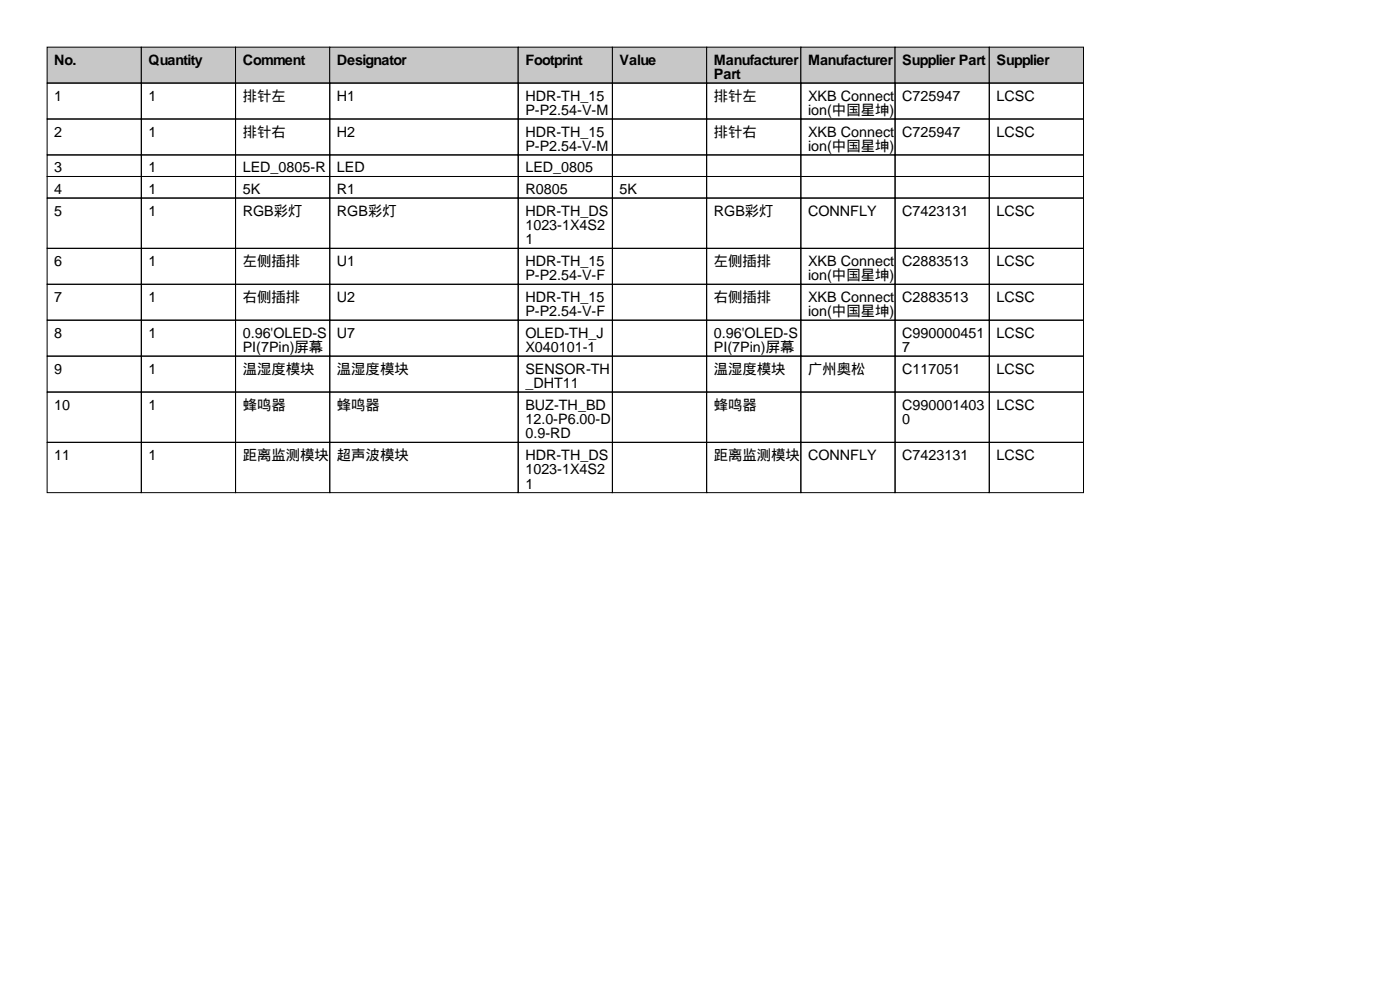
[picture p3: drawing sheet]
<svg xmlns="http://www.w3.org/2000/svg" width="297mm" height="210mm" viewBox="0 0 297 210" stroke-linecap="round" stroke-linejoin="round" font-family="sans-serif">
<defs><g id="words">
<g font-size="3">
<text x="11.5" y="13.7">No.</text>
<text x="31.5" y="13.7">Quantity</text>
<text x="51.5" y="13.7">Comment</text>
<text x="71.5" y="13.7">Designator</text>
<text x="111.5" y="13.7">Footprint</text>
<text x="131.5" y="13.7">Value</text>
<text x="151.5" y="13.7">Manufacturer</text>
<text x="151.5" y="16.8">Part</text>
<text x="171.5" y="13.7">Manufacturer</text>
<text x="191.5" y="13.7">Supplier Part</text>
<text x="211.5" y="13.7">Supplier</text>
<text x="11.5" y="21.3">1</text>
<text x="31.5" y="21.3">1</text>
<text x="51.5" y="21.3">排针左</text>
<text x="71.5" y="21.3">H1</text>
<text x="111.5" y="21.3">HDR-TH_15</text>
<text x="151.5" y="21.3">排针左</text>
<text x="171.5" y="21.3">XKB Connect</text>
<text x="191.5" y="21.3">C725947</text>
<text x="211.5" y="21.3">LCSC</text>
<text x="11.5" y="29">2</text>
<text x="31.5" y="29">1</text>
<text x="51.5" y="29">排针右</text>
<text x="71.5" y="29">H2</text>
<text x="111.5" y="24.4">P-P2.54-V-M</text>
<text x="111.5" y="29">HDR-TH_15</text>
<text x="151.5" y="29">排针右</text>
<text x="171.5" y="24.4">ion(中国星坤)</text>
<text x="171.5" y="29">XKB Connect</text>
<text x="191.5" y="29">C725947</text>
<text x="211.5" y="29">LCSC</text>
<text x="111.5" y="32">P-P2.54-V-M</text>
<text x="171.5" y="32">ion(中国星坤)</text>
<text x="11.5" y="36.6">3</text>
<text x="11.5" y="41.2">4</text>
<text x="31.5" y="36.6">1</text>
<text x="31.5" y="41.2">1</text>
<text x="51.5" y="36.6">LED_0805-R</text>
<text x="51.5" y="41.2">5K</text>
<text x="71.5" y="36.6">LED</text>
<text x="71.5" y="41.2">R1</text>
<text x="111.5" y="36.6">LED_0805</text>
<text x="111.5" y="41.2">R0805</text>
<text x="131.5" y="41.2">5K</text>
<text x="11.5" y="45.7">5</text>
<text x="31.5" y="45.7">1</text>
<text x="51.5" y="45.7">RGB彩灯</text>
<text x="71.5" y="45.7">RGB彩灯</text>
<text x="111.5" y="45.7">HDR-TH_DS</text>
<text x="151.5" y="45.7">RGB彩灯</text>
<text x="171.5" y="45.7">CONNFLY</text>
<text x="191.5" y="45.7">C7423131</text>
<text x="211.5" y="45.7">LCSC</text>
<text x="111.5" y="48.8">1023-1X4S2</text>
<text x="111.5" y="51.8">1</text>
<text x="11.5" y="56.4">6</text>
<text x="31.5" y="56.4">1</text>
<text x="51.5" y="56.4">左侧插排</text>
<text x="71.5" y="56.4">U1</text>
<text x="111.5" y="56.4">HDR-TH_15</text>
<text x="111.5" y="59.4">P-P2.54-V-F</text>
<text x="151.5" y="56.4">左侧插排</text>
<text x="171.5" y="56.4">XKB Connect</text>
<text x="171.5" y="59.4">ion(中国星坤)</text>
<text x="191.5" y="56.4">C2883513</text>
<text x="211.5" y="56.4">LCSC</text>
<text x="11.5" y="64">7</text>
<text x="31.5" y="64">1</text>
<text x="51.5" y="64">右侧插排</text>
<text x="71.5" y="64">U2</text>
<text x="111.5" y="64">HDR-TH_15</text>
<text x="151.5" y="64">右侧插排</text>
<text x="171.5" y="64">XKB Connect</text>
<text x="191.5" y="64">C2883513</text>
<text x="211.5" y="64">LCSC</text>
<text x="11.5" y="71.6">8</text>
<text x="31.5" y="71.6">1</text>
<text x="51.5" y="71.6">0.96'OLED-S</text>
<text x="71.5" y="71.6">U7</text>
<text x="111.5" y="67.1">P-P2.54-V-F</text>
<text x="111.5" y="71.6">OLED-TH_J</text>
<text x="151.5" y="71.6">0.96'OLED-S</text>
<text x="171.5" y="67.1">ion(中国星坤)</text>
<text x="191.5" y="71.6">C990000451</text>
<text x="211.5" y="71.6">LCSC</text>
<text x="51.5" y="74.7">PI(7Pin)屏幕</text>
<text x="111.5" y="74.7">X040101-1</text>
<text x="151.5" y="74.7">PI(7Pin)屏幕</text>
<text x="191.5" y="74.7">7</text>
<text x="11.5" y="79.3">9</text>
<text x="31.5" y="79.3">1</text>
<text x="51.5" y="79.3">温湿度模块</text>
<text x="71.5" y="79.3">温湿度模块</text>
<text x="111.5" y="79.3">SENSOR-TH</text>
<text x="111.5" y="82.3">_DHT11</text>
<text x="151.5" y="79.3">温湿度模块</text>
<text x="171.5" y="79.3">广州奥松</text>
<text x="191.5" y="79.3">C117051</text>
<text x="211.5" y="79.3">LCSC</text>
<text x="11.5" y="86.9">10</text>
<text x="31.5" y="86.9">1</text>
<text x="51.5" y="86.9">蜂鸣器</text>
<text x="71.5" y="86.9">蜂鸣器</text>
<text x="111.5" y="86.9">BUZ-TH_BD</text>
<text x="111.5" y="89.9">12.0-P6.00-D</text>
<text x="151.5" y="86.9">蜂鸣器</text>
<text x="191.5" y="86.9">C990001403</text>
<text x="191.5" y="89.9">0</text>
<text x="211.5" y="86.9">LCSC</text>
<text x="111.5" y="93">0.9-RD</text>
<text x="11.5" y="97.5">11</text>
<text x="31.5" y="97.5">1</text>
<text x="51.5" y="97.5">距离监测模块</text>
<text x="71.5" y="97.5">超声波模块</text>
<text x="111.5" y="97.5">HDR-TH_DS</text>
<text x="111.5" y="100.6">1023-1X4S2</text>
<text x="151.5" y="97.5">距离监测模块</text>
<text x="171.5" y="97.5">CONNFLY</text>
<text x="191.5" y="97.5">C7423131</text>
<text x="211.5" y="97.5">LCSC</text>
<text x="111.5" y="103.6">1</text>
</g>
</g></defs>
<g fill="#c7c7c7" stroke="#000" stroke-width=".21">
<path d="M10 10h20v7.6h-20z"/>
<path d="M30 10h20v7.6h-20z"/>
<path d="M50 10h20v7.6h-20z"/>
<path d="M70 10h40v7.6h-40z"/>
<path d="M110 10h20v7.6h-20z"/>
<path d="M130 10h20v7.6h-20z"/>
<path d="M150 10h20v7.6h-20z"/>
<path d="M170 10h20v7.6h-20z"/>
<path d="M190 10h20v7.6h-20z"/>
<path d="M210 10h20v7.6h-20z"/>
</g>
<g fill="none" stroke="#000" stroke-width=".21">
<path d="M10 17.6h20v7.6h-20zM30 17.6h20v7.6h-20zM50 17.6h20v7.6h-20zM70 17.6h40v7.6h-40zM110 17.6h20v7.6h-20zM130 17.6h20v7.6h-20zM150 17.6h20v7.6h-20zM170 17.6h20v7.6h-20zM190 17.6h20v7.6h-20zM210 17.6h20v7.6h-20zM10 25.2h20v7.7h-20zM10 32.9h20v4.5h-20z"/>
<path d="M10 37.4h20v4.6h-20zM30 25.2h20v7.7h-20zM30 32.9h20v4.5h-20zM30 37.4h20v4.6h-20zM50 25.2h20v7.7h-20zM50 32.9h20v4.5h-20zM50 37.4h20v4.6h-20zM70 25.2h40v7.7h-40zM70 32.9h40v4.5h-40zM70 37.4h40v4.6h-40zM110 25.2h20v7.7h-20zM110 32.9h20v4.5h-20z"/>
<path d="M110 37.4h20v4.6h-20zM130 25.2h20v7.7h-20zM130 32.9h20v4.5h-20zM130 37.4h20v4.6h-20zM150 25.2h20v7.7h-20zM150 32.9h20v4.5h-20zM150 37.4h20v4.6h-20zM170 25.2h20v7.7h-20zM170 32.9h20v4.5h-20zM170 37.4h20v4.6h-20zM190 25.2h20v7.7h-20zM190 32.9h20v4.5h-20z"/>
<path d="M190 37.4h20v4.6h-20zM210 25.2h20v7.7h-20zM210 32.9h20v4.5h-20zM210 37.4h20v4.6h-20zM10 42h20v10.7h-20zM10 52.7h20v7.6h-20zM30 42h20v10.7h-20zM30 52.7h20v7.6h-20zM50 42h20v10.7h-20zM50 52.7h20v7.6h-20zM70 42h40v10.7h-40zM70 52.7h40v7.6h-40z"/>
<path d="M110 42h20v10.7h-20zM110 52.7h20v7.6h-20zM130 42h20v10.7h-20zM130 52.7h20v7.6h-20zM150 42h20v10.7h-20zM150 52.7h20v7.6h-20zM170 42h20v10.7h-20zM170 52.7h20v7.6h-20zM190 42h20v10.7h-20zM190 52.7h20v7.6h-20zM210 42h20v10.7h-20zM210 52.7h20v7.6h-20z"/>
<path d="M10 60.3h20v7.6h-20zM10 67.9h20v7.6h-20zM10 75.5h20v7.7h-20zM30 60.3h20v7.6h-20zM30 67.9h20v7.6h-20zM30 75.5h20v7.7h-20zM50 60.3h20v7.6h-20zM50 67.9h20v7.6h-20zM50 75.5h20v7.7h-20zM70 60.3h40v7.6h-40zM70 67.9h40v7.6h-40zM70 75.5h40v7.7h-40z"/>
<path d="M110 60.3h20v7.6h-20zM110 67.9h20v7.6h-20zM110 75.5h20v7.7h-20zM130 60.3h20v7.6h-20zM130 67.9h20v7.6h-20zM130 75.5h20v7.7h-20zM150 60.3h20v7.6h-20zM150 67.9h20v7.6h-20zM150 75.5h20v7.7h-20zM170 60.3h20v7.6h-20zM170 67.9h20v7.6h-20zM170 75.5h20v7.7h-20z"/>
<path d="M190 60.3h20v7.6h-20zM190 67.9h20v7.6h-20zM190 75.5h20v7.7h-20zM210 60.3h20v7.6h-20zM210 67.9h20v7.6h-20zM210 75.5h20v7.7h-20zM10 83.2h20v10.6h-20zM10 93.8h20v10.7h-20zM30 83.2h20v10.6h-20zM30 93.8h20v10.7h-20zM50 83.2h20v10.6h-20zM50 93.8h20v10.7h-20z"/>
<path d="M70 83.2h40v10.6h-40zM70 93.8h40v10.7h-40zM110 83.2h20v10.6h-20zM110 93.8h20v10.7h-20zM130 83.2h20v10.6h-20zM130 93.8h20v10.7h-20zM150 83.2h20v10.6h-20zM150 93.8h20v10.7h-20zM170 83.2h20v10.6h-20zM170 93.8h20v10.7h-20zM190 83.2h20v10.6h-20zM190 93.8h20v10.7h-20z"/>
<path d="M210 83.2h20v10.6h-20zM210 93.8h20v10.7h-20z"/>
</g>
<use href="#words"/>
</svg>
